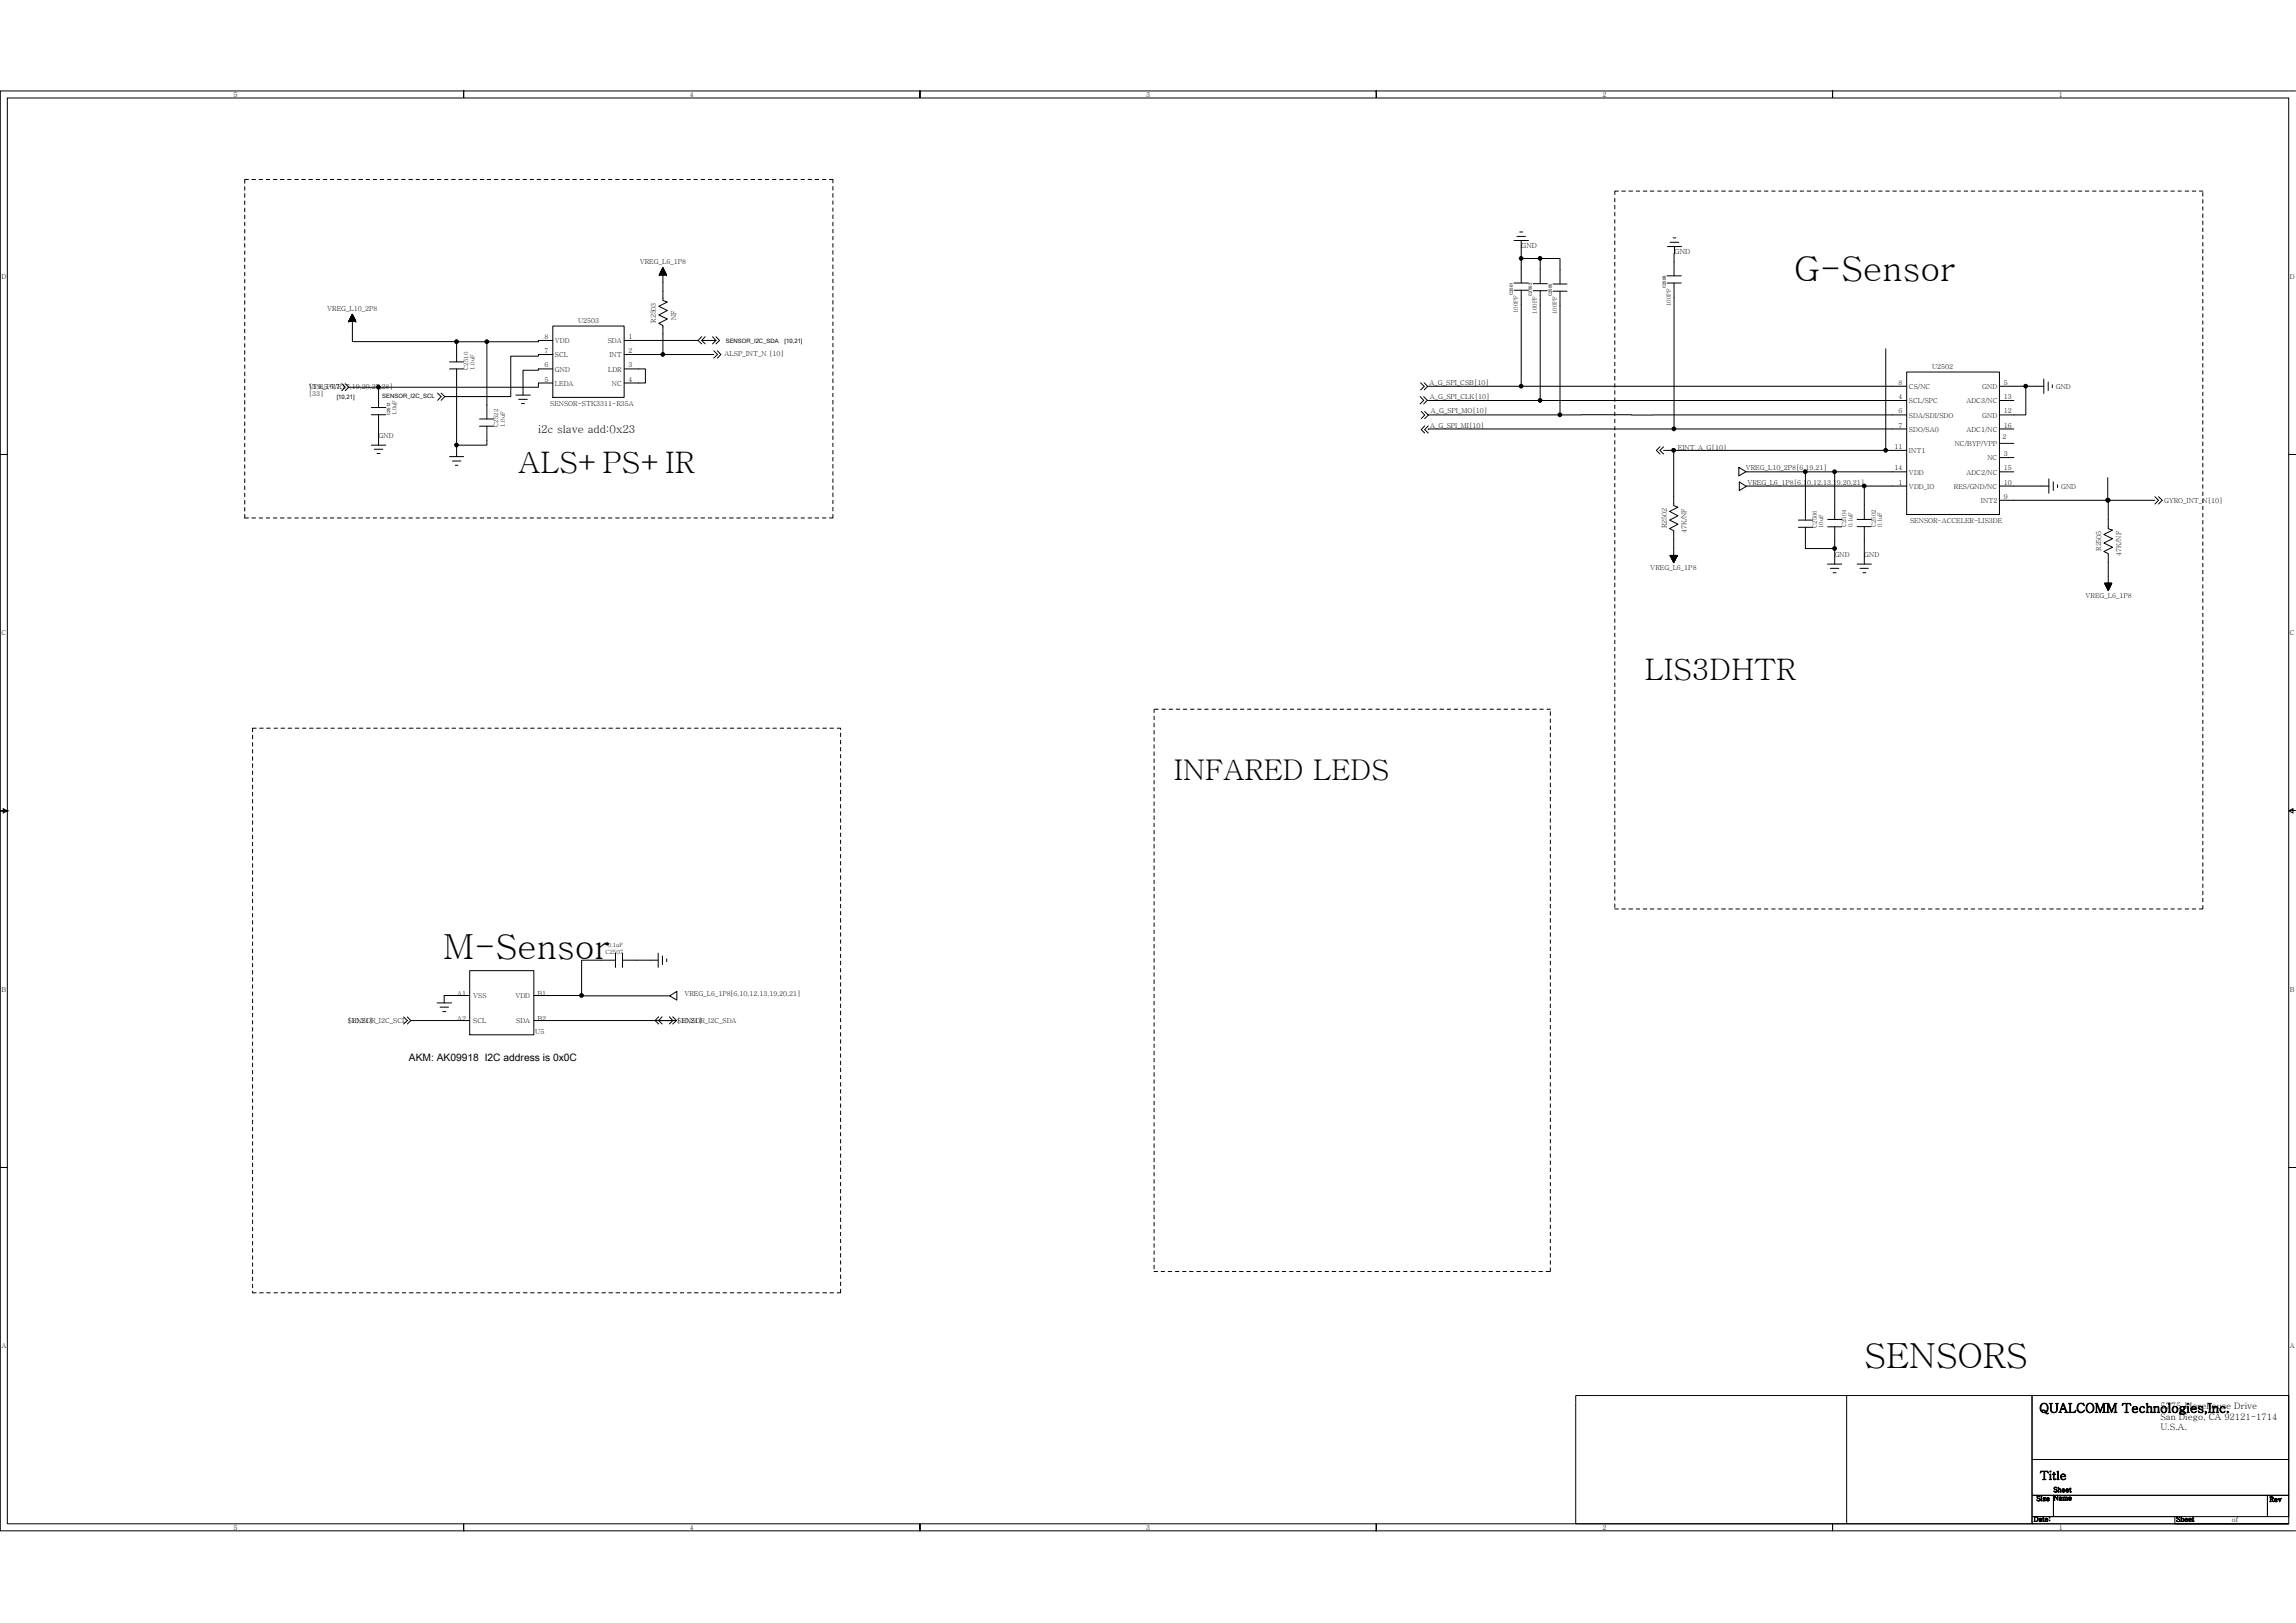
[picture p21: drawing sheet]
<svg xmlns="http://www.w3.org/2000/svg" width="297mm" height="210mm" viewBox="0 0 297 210" stroke-linecap="round" stroke-linejoin="round" font-family="sans-serif">
<defs><g id="words">
<g font-size="4.5">
<text x="232.1" y="36.3">G-Sensor</text>
<text x="57.3" y="124.1">M-Sensor</text>
<text x="241.2" y="177">SENSORS</text>
</g>
<g font-size="3.8">
<text x="67.1" y="61.2">ALS+PS+IR</text>
<text x="212.8" y="87.9">LIS3DHTR</text>
</g>
<text font-size="3.7" x="151.9" y="100.9">INFARED LEDS</text>
<text font-size="1.7" x="263.8" y="182.8">QUALCOMM Technologies,Inc.</text>
<text font-size="1.5" x="263.9" y="191.4">Title</text>
<text font-size="1.4" x="69.6" y="56">i2c slave add:0x23</text>
<text font-size="1.3" x="52.9" y="137.3">AKM: AK09918 I2C address is 0x0C</text>
<g font-size="1.1">
<text x="279.5" y="185">U.S.A.</text>
<text x="279.5" y="183.7">San Diego, CA 92121-1714</text>
<text x="279.5" y="182.3">5775 Morehouse Drive</text>
</g>
<g font-size=".9">
<text x="30.2" y="12.6">5</text>
<text x="89.3" y="12.6">4</text>
<text x="148.3" y="12.6">3</text>
<text x="207.3" y="12.6">2</text>
<text x="266.3" y="12.6">1</text>
<text x="82.8" y="34.2">VREG_L6_1P8</text>
<text x="196.8" y="32">GND</text>
<text x="216.6" y="32.8">GND</text>
<text x=".2" y="36.1">D</text>
<text x="42.3" y="40.2">VREG_L10_2P8</text>
<text x="74.8" y="41.8">U2503</text>
<text x="84.9" y="41.8" transform="rotate(-90 84.9 41.8)">R2503</text>
<text x="87.5" y="41.4" transform="rotate(-90 87.5 41.4)">NF</text>
<text x="296.2" y="36.1">D</text>
<text x="70.5" y="47.5">6</text>
<text x="70.5" y="45.7">7</text>
<text x="70.5" y="43.8">8</text>
<text x="71.8" y="46.2">SCL</text>
<text x="71.8" y="44.4">VDD</text>
<text x="78.6" y="44.4">SDA</text>
<text x="78.8" y="46.2">INT</text>
<text x="81.3" y="43.8">1</text>
<text x="81.3" y="45.7">2</text>
<text x="81.3" y="47.5">3</text>
<text x="93.7" y="46.1">ALSP_INT_N [10]</text>
<text x="250" y="47.8">U2502</text>
<text x="39.9" y="50.4">[3,4,5,6,7,17,19,20,27,28]</text>
<text x="39.9" y="51.3">[33]</text>
<text x="39.9" y="50.4">VPH_PWR</text>
<text x="70.5" y="49.4">5</text>
<text x="71.2" y="52.5">SENSOR-STK3311-R35A</text>
<text x="71.8" y="49.9">LEDA</text>
<text x="71.8" y="48.1">GND</text>
<text x="78.7" y="48.1">LDR</text>
<text x="79.2" y="49.9">NC</text>
<text x="81.3" y="49.4">4</text>
<text x="185" y="49.8">A_G_SPI_CSB[10]</text>
<text x="185" y="51.7">A_G_SPI_CLK[10]</text>
<text x="185.1" y="53.4">A_G_SPI_MO[10]</text>
<text x="245.6" y="51.6">4</text>
<text x="245.6" y="53.5">6</text>
<text x="245.6" y="49.8">8</text>
<text x="247" y="52.2">SCL/SPC</text>
<text x="247" y="50.3">CS/NC</text>
<text x="254.4" y="52.2">ADC3/NC</text>
<text x="256.5" y="50.3">GND</text>
<text x="259.2" y="49.8">5</text>
<text x="259.2" y="53.5">12</text>
<text x="259.2" y="51.6">13</text>
<text x="266" y="50.3">GND</text>
<text x="49" y="56.6">GND</text>
<text x="185" y="55.4">A_G_SPI_MI[10]</text>
<text x="217.1" y="58.2">EINT_A_G[10]</text>
<text x="245.1" y="58.1">11</text>
<text x="245.6" y="55.3">7</text>
<text x="247" y="54">SDA/SDI/SDO</text>
<text x="247" y="55.9">SDO/SA0</text>
<text x="247" y="58.6">INT1</text>
<text x="252.9" y="57.7">NC/BYP/VPP</text>
<text x="254.4" y="55.9">ADC1/NC</text>
<text x="256.5" y="54">GND</text>
<text x="257.1" y="59.6">NC</text>
<text x="259.1" y="56.9">2</text>
<text x="259.2" y="59">3</text>
<text x="259.2" y="55.3">16</text>
<text x="225.8" y="60.8">VREG_L10_2P8[6,19,21]</text>
<text x="226.1" y="62.7">VREG_L6_1P8[6,10,12,13,19,20,21]</text>
<text x="245.1" y="60.9">14</text>
<text x="245.6" y="62.7">1</text>
<text x="247" y="63.2">VDD_IO</text>
<text x="247" y="61.4">VDD</text>
<text x="252.8" y="63.2">RES/GND/NC</text>
<text x="254.4" y="61.4">ADC2/NC</text>
<text x="256.3" y="65.1">INT2</text>
<text x="259.2" y="64.5">9</text>
<text x="259.2" y="62.7">10</text>
<text x="259.2" y="60.9">15</text>
<text x="266.7" y="63.2">GND</text>
<text x="280" y="65.1">GYRO_INT_N[10]</text>
<text x="215.6" y="68.3" transform="rotate(-90 215.6 68.3)">R2502</text>
<text x="218.2" y="69" transform="rotate(-90 218.2 69)">47K/NF</text>
<text x="247.1" y="67.7">SENSOR-ACCELER-LIS3DE</text>
<text x="271.8" y="71.3" transform="rotate(-90 271.8 71.3)">R2505</text>
<text x="274.4" y="71.9" transform="rotate(-90 274.4 71.9)">47K/NF</text>
<text x="213.5" y="73.8">VREG_L6_1P8</text>
<text x="237.4" y="72.1">GND</text>
<text x="241.2" y="72.1">GND</text>
<text x="269.8" y="77.4">VREG_L6_1P8</text>
<text x=".2" y="82.2">C</text>
<text x="296.2" y="82.2">C</text>
<text x=".2" y="128.3">B</text>
<text x="59.2" y="128.8">A1</text>
<text x="61.2" y="129.2">VSS</text>
<text x="66.7" y="129.2">VDD</text>
<text x="69.5" y="128.8">B1</text>
<text x="88.5" y="128.9">VREG_L6_1P8[6,10,12,13,19,20,21]</text>
<text x="296.2" y="128.3">B</text>
<text x="45" y="132.4">[10,21]</text>
<text x="45" y="132.4">SENSOR_I2C_SCL</text>
<text x="59.2" y="132">A2</text>
<text x="61.2" y="132.4">SCL</text>
<text x="66.8" y="132.4">SDA</text>
<text x="69.3" y="133.8">U5</text>
<text x="69.5" y="132">B2</text>
<text x="87.6" y="132.3">[10,21]</text>
<text x="87.6" y="132.3">SENSOR_I2C_SDA</text>
<text x=".2" y="174.4">A</text>
<text x="296.2" y="174.4">A</text>
<text x="30.2" y="198">5</text>
<text x="89.3" y="198">4</text>
<text x="148.3" y="198">3</text>
<text x="207.3" y="198">2</text>
<text x="263.1" y="196.8">Date:</text>
<text x="263.5" y="194.2">Size Name</text>
<text x="265.7" y="193">Sheet</text>
<text x="266.3" y="198">1</text>
<text x="281.5" y="196.8">Sheet</text>
<text x="288.7" y="196.8">of</text>
<text x="293.6" y="194.3">Rev</text>
</g>
<g font-size=".8">
<text x="93.9" y="44.4">SENSOR_I2C_SDA</text>
<text x="101.5" y="44.4">[10,21]</text>
<text x="43.6" y="51.6">[10,21]</text>
<text x="49.5" y="51.5">SENSOR_I2C_SCL</text>
</g>
<g font-size=".7">
<text x="196.4" y="40.5" transform="rotate(-90 196.4 40.5)">100PF</text>
<text x="198.8" y="40.6" transform="rotate(-90 198.8 40.6)">100PF</text>
<text x="201.4" y="40.6" transform="rotate(-90 201.4 40.6)">100PF</text>
<text x="216.2" y="39.6" transform="rotate(-90 216.2 39.6)">100PF</text>
<text x="60.6" y="47.8" transform="rotate(-90 60.6 47.8)">C2510</text>
<text x="61.4" y="47.8" transform="rotate(-90 61.4 47.8)">1.0uF</text>
<text x="51.3" y="53.7" transform="rotate(-90 51.3 53.7)">1.0uF</text>
<text x="64.4" y="55.2" transform="rotate(-90 64.4 55.2)">C2522</text>
<text x="65.3" y="55.2" transform="rotate(-90 65.3 55.2)">1.0uF</text>
<text x="235.1" y="68.3" transform="rotate(-90 235.1 68.3)">C2506</text>
<text x="235.9" y="68.3" transform="rotate(-90 235.9 68.3)">10uF</text>
<text x="238.8" y="68.2" transform="rotate(-90 238.8 68.2)">C2504</text>
<text x="239.7" y="68.2" transform="rotate(-90 239.7 68.2)">0.1uF</text>
<text x="242.7" y="68.2" transform="rotate(-90 242.7 68.2)">C2502</text>
<text x="243.5" y="68.2" transform="rotate(-90 243.5 68.2)">0.1uF</text>
<text x="78.3" y="123.4">C2507</text>
<text x="78.6" y="122.6">0.1uF</text>
</g>
<g font-size=".6">
<text x="195.7" y="38.2" transform="rotate(-90 195.7 38.2)">C2501</text>
<text x="198.2" y="38.3" transform="rotate(-90 198.2 38.3)">C2503</text>
<text x="200.8" y="38.3" transform="rotate(-90 200.8 38.3)">C2505</text>
<text x="215.5" y="37.3" transform="rotate(-90 215.5 37.3)">C2508</text>
<text x="50.5" y="53.7" transform="rotate(-90 50.5 53.7)">C2512</text>
</g>
</g></defs>
<g fill="none" stroke="#000" stroke-width=".13">
<path d="M.9 12.7h295.2v184.4h-295.2zM297 11.8h-59.9v.9v-.9h-59v.9v-.9h-59.1v.9v-.9h-59v.9v-.9h-60v47h.9h-.9v46.1h.9l-.5 .3v-.6l.5 .3h-.9v46.1h.9h-.9v46.1v1h60v-1v1h59v-1v1h59.1v-1v1h59v-1v1h59.9M31.7 24.2v.4M31.7 25.1v.4M31.7 26v.5M31.7 26.9v.5M31.7 27.8v.5M31.7 28.7v.5M31.7 29.7v.4M31.7 30.6v.5M31.7 31.5v.5M31.7 32.5v.4"/>
<path d="M31.7 33.4v.4M31.7 34.3v.5M31.7 35.2v.5M31.7 36.2v.4M31.7 37.1v.4M31.7 38v.5M31.7 38.9v.5M31.7 39.8v.5M32.1 23.2h-.4v.5M32.6 23.2h.5M33.5 23.2h.5M34.4 23.2h.5"/>
<path d="M35.4 23.2h.4M36.3 23.2h.4M37.2 23.2h.5M38.1 23.2h.5M39 23.2h.5M40 23.2h.4M40.9 23.2h.5M41.8 23.2h.5M42.7 23.2h.5M43.6 23.2h.5M44.6 23.2h.4M45.5 23.2h.5"/>
<path d="M46.4 23.2h.5M47.4 23.2h.4M48.3 23.2h.4M49.2 23.2h.5M50.1 23.2h.5M51.1 23.2h.4M52 23.2h.4M52.9 23.2h.5M53.8 23.2h.5M54.7 23.2h.5M55.6 23.2h.5M56.6 23.2h.4"/>
<path d="M57.5 23.2h.5M58.4 23.2h.5M59.3 23.2h.5M60.3 23.2h.4M61.2 23.2h.4M62.1 23.2h.5M63 23.2h.5M63.9 23.2h.5M64.9 23.2h.4M65.8 23.2h.5M66.7 23.2h.5M67.7 23.2h.4"/>
<path d="M68.6 23.2h.4M69.5 23.2h.5M70.4 23.2h.5M71.3 23.2h.5M72.3 23.2h.4M73.2 23.2h.5M74.1 23.2h.5M75 23.2h.5M75.9 23.2h.5M76.9 23.2h.4M77.8 23.2h.4M78.7 23.2h.5"/>
<path d="M79.6 23.2h.5M80.6 23.2h.4M81.5 23.2h.4M82.4 23.2h.5M83.3 23.2h.5M84.2 23.2h.5M85.2 23.2h.4M85.3 35.6h.1M85.3 35.6h.9M85.3 35.5h.9M85.4 35.4v.2M85.4 35.5h.8v.1"/>
<path d="M85.4 35.4h.7M85.4 35.4h.7v.2M85.4 35.3v.3M85.4 35.3h.7M85.4 35.3h.7v.3M85.5 35.3h.5M85.5 35.6v-.4h.5v.4M85.5 35.2h.5M85.5 35.1v.5M85.5 35.1h.5M85.6 35.1h.4v.5M85.6 35h.4"/>
<path d="M85.6 34.9v.7M85.6 35h.3M85.6 34.9h.3M85.7 34.8v.8M85.7 34.8h.1M85.7 34.7v.9M85.7 34.8h.1v.8M85.7 34.6v1M85.7 34.7h.1M85.8 34.7v.9M85.8 34.7h.1M85.8 34.6l.4 1h-.9l.5-1v4.3l.5 .2-1.1 .5 1.1 .6-1.1 .5 1.1 .6-1.1 .5 .6 .3v3.8"/>
<path d="M85.9 34.9v.7M86 35.1v.5M86.1 23.2h.4M86.2 35.6h.1M87 23.2h.5M87.9 23.2h.5M88.9 23.2h.4M89.8 23.2h.4M90.7 23.2h.5M91.6 23.2h.5M92.6 23.2h.4M93.5 23.2h.4"/>
<path d="M94.4 23.2h.5M95.3 23.2h.5M96.2 23.2h.5M97.2 23.2h.4M98.1 23.2h.4M99 23.2h.5M99.9 23.2h.5M100.9 23.2h.4M101.8 23.2h.4M102.7 23.2h.4M103.6 23.2h.5M104.5 23.2h.5"/>
<path d="M105.4 23.2h.5M106.4 23.2h.4M107.3 23.2h.5v.5M107.8 24.1v.5M107.8 25v.5M107.8 26v.4M107.8 26.9v.4M107.8 27.8v.5M107.8 28.7v.5M107.8 29.7v.4M107.8 30.6v.4M107.8 31.5v.5"/>
<path d="M107.8 32.4v.5M107.8 33.4v.4M107.8 34.3v.5M107.8 35.2v.5M107.8 36.1v.5M107.8 37v.5M107.8 38v.4M107.8 38.9v.4M107.8 39.8v.5M195.9 36.6h1.8M195.9 37.5h1.8M195.9 31.1h1.8"/>
<path d="M196.3 30.6h1.1M196.6 30h.4M196.8 37.5v12.5h-12.1M196.8 31.1v5.5M196.8 33.4h2.5M198.3 36.7h1.9M198.3 37.6h1.9M199.3 37.6v14.2h-14.6M199.3 33.4h2.5v3.3M199.3 33.4v3.3M200.9 36.7h1.8M200.9 37.7h1.8"/>
<path d="M201.8 37.7v16h-17M208.9 25.7v.4M208.9 26.6v.4M208.9 27.5v.4M208.9 28.4v.5M208.9 29.3v.5M208.9 30.2v.5M208.9 31.2v.4M208.9 32.1v.5M208.9 33v.5M208.9 33.9v.5M208.9 34.9v.4"/>
<path d="M208.9 35.8v.4M208.9 36.7v.5M208.9 37.6v.5M208.9 38.6v.4M208.9 39.5v.4M209.4 24.7h-.5v.5M209.8 24.7h.5M210.7 24.7h.5M211.7 24.7h.4M212.6 24.7h.5M213.5 24.7h.5M214.5 24.7h.4"/>
<path d="M215.4 24.7h.4M215.7 36.6h1.8M215.7 35.7h1.8M215.7 31.9h1.8M216.1 31.3h1.1M216.3 24.7h.4M216.4 30.8h.4M216.6 36.6v18.9M216.6 31.9v3.8M217.2 24.7h.5M218.1 24.7h.5M219.1 24.7h.4"/>
<path d="M220 24.7h.4M220.9 24.7h.5M221.8 24.7h.5M222.7 24.7h.5M223.7 24.7h.4M224.6 24.7h.4M225.5 24.7h.5M226.4 24.7h.5M227.3 24.7h.5M228.3 24.7h.4M229.2 24.7h.5M230.1 24.7h.5"/>
<path d="M231 24.7h.5M231.9 24.7h.5M232.9 24.7h.4M233.8 24.7h.5M234.7 24.7h.5M235.7 24.7h.4M236.6 24.7h.4M237.5 24.7h.5M238.4 24.7h.5M239.3 24.7h.5M240.3 24.7h.4M241.2 24.7h.5"/>
<path d="M242.1 24.7h.5M243 24.7h.5M244 24.7h.4M244.9 24.7h.4M245.8 24.7h.4M246.7 24.7h.5M247.6 24.7h.5M248.6 24.7h.4M249.5 24.7h.5M250.4 24.7h.5M251.3 24.7h.5M252.2 24.7h.5"/>
<path d="M253.2 24.7h.4M254.1 24.7h.5M255 24.7h.5M256 24.7h.4M256.9 24.7h.4M257.8 24.7h.5M258.7 24.7h.5M259.6 24.7h.5M260.6 24.7h.4M261.5 24.7h.5M262.4 24.7h.5M263.3 24.7h.5"/>
<path d="M264.2 24.7h.5M265.2 24.7h.4M266.1 24.7h.4M267 24.7h.5M267.9 24.7h.5M268.9 24.7h.4M269.8 24.7h.4M270.7 24.7h.5M271.6 24.7h.5M272.5 24.7h.5M273.4 24.7h.5M274.4 24.7h.4"/>
<path d="M275.3 24.7h.5M276.2 24.7h.5M277.2 24.7h.4M278.1 24.7h.4M279 24.7h.5M279.9 24.7h.5M280.9 24.7h.4M281.8 24.7h.4M282.7 24.7h.5M283.6 24.7h.5M284.5 24.7h.5M285 24.9v.5"/>
<path d="M285 25.8v.5M285 26.8v.4M285 27.7v.5M285 28.6v.5M285 29.5v.5M285 30.4v.5M285 31.4v.4M285 32.3v.4M285 33.2v.5M285 34.1v.5M285 35.1v.4M285 36v.4"/>
<path d="M285 36.9v.5M285 37.8v.5M285 38.7v.5M285 39.7v.4M31.7 40.7v.5M31.7 41.7v.4M31.7 42.6v.5M31.7 43.5v.5M31.7 44.4v.5M31.7 45.4v.4M31.7 46.3v.4M31.7 47.2v.5"/>
<path d="M31.7 48.1v.5M31.7 49v.5M31.7 50v.4M31.7 50.9v.5M31.7 51.8v.5M31.7 52.7v.5M31.7 53.7v.4M31.7 54.6v.5M31.7 55.5v.5M31.7 56.5v.4M31.7 57.4v.4M31.7 58.3v.4"/>
<path d="M31.7 59.2v.5M44.2 49.6l.5 .5-.5 .4M44.7 49.6l.4 .5M45.1 50.1l-.4 .4M45.1 41.6h.1M45.1 50.1h3.9M45.1 41.5h.9M45.2 41.4h.8v.2M45.2 41.6v-.2h.7v.2M45.3 41.3h.6M45.3 41.3h.6v.3M45.3 41.2v.4"/>
<path d="M45.3 41.2h.6v.4M45.3 41.2h.5M45.4 41.6v-.5h.4v.5M45.4 41v.6M45.4 41.1h.4M45.4 40.9v.7M45.4 41h.4M45.4 41h.4v.6M45.4 41h.3M45.5 40.9h.2M45.5 40.8v.8M45.5 40.8h.2"/>
<path d="M45.5 40.8h.1M45.5 40.7v.9M45.5 40.7h.1M45.6 40.7h.1M45.6 40.7l.4 .9h-.9l.5-.9v3.5h13.5M45.6 40.7v.9M45.6 40.8v.8M45.7 40.9v.7M46 41.5l-.9 .1h.9M46 41.5v.1M46 41.6h.1M48 57.6h1.9"/>
<path d="M48 53.7h1.9M48 52.7h1.9M48.4 58.1h1.1M48.8 58.7h.4M49 53.7v3.9M56.6 50.9l.5 .4-.5 .5M57.1 50.9l.4 .4M57.5 51.3l-.4 .5M58.2 59.1h1.8M58.2 47.7h1.8M58.2 46.8h1.8M58.5 59.6h1.1"/>
<path d="M59.1 47.7v9.9M62 55.1h1.9M62 54.2h1.9M63 44.2h-3.9v2.6M63 55.1v2.5h-3.9v1.5M63 44.2v10M66.7 51.1h1.9M67.1 51.7h1.1M67.5 52.2h.3M71.5 42.2h9.2v9.2h-9.2zM71.5 44h-1.8v.2h-6.7M71.5 45.9h-1.8v.2h-3.6v5.2h-8.6"/>
<path d="M71.5 47.7h-1.8v.2h-2v3.2M71.5 49.6h-1.8v.5h-20.7v2.6M80.7 47.7h2.8v1.9h-2.8M80.7 45.9h5.1M85.8 45.9h6.5M90.3 44h-9.6M90.3 44l.5 .5M90.8 43.6l-.5 .4M90.8 44l.4 .5M90.8 44h1.8M91.2 43.6l-.4 .4M92.2 43.6l.4 .4"/>
<path d="M92.3 45.4l.5 .5-.5 .4M92.6 44l-.4 .5M92.6 43.6l.5 .4-.5 .5M92.8 45.4l.5 .5-.5 .4M107.8 40.7v.5M107.8 41.7v.4M107.8 42.6v.4M107.8 43.5v.5M107.8 44.4v.5M107.8 45.3v.5M107.8 46.3v.4M107.8 47.2v.4"/>
<path d="M107.8 48.1v.5M107.8 49v.5M107.8 50v.4M107.8 50.9v.4M107.8 51.8v.5M107.8 52.7v.5M107.8 53.7v.4M107.8 54.6v.4M107.8 55.5v.5M107.8 56.4v.5M107.8 57.3v.5M107.8 58.3v.4"/>
<path d="M107.8 59.2v.4M183.7 51.3l.5 .5-.5 .5M183.8 49.5l.5 .5-.5 .4M183.9 53.2l.4 .5-.4 .5M184.2 51.3l.5 .5M184.3 49.5l.4 .5M184.3 55.1l-.4 .5 .4 .4M184.3 53.2l.5 .5M184.7 51.8l-.5 .5M184.7 50l-.4 .4M184.8 55.1l-.5 .5 .5 .4M184.8 53.7l-.5 .5"/>
<path d="M208.9 40.4v.5M208.9 41.3v.5M208.9 42.2v.5M208.9 43.2v.4M208.9 44.1v.5M208.9 45v.5M208.9 45.9v.5M208.9 46.9v.4M208.9 47.8v.4M208.9 48.7v.5M208.9 49.6v.5M208.9 50.5v.5"/>
<path d="M208.9 51.5v.4M208.9 52.4v.5M208.9 53.3v.5M208.9 54.2v.5M208.9 55.2v.4M208.9 56.1v.4M208.9 57v.5M208.9 57.9v.5M208.9 58.9v.4M208.9 59.8v.4M214.8 57.8l-.5 .5 .5 .4M215.2 57.8l-.4 .5 .4 .4"/>
<path d="M215.2 58.3h1.3v7.1l.6 .2-1.1 .6 1.1 .5-1.1 .6 1.1 .5-1.1 .6 .5 .3v4.1l-.4-.9h.9l-.5 .9v-.9M216.6 55.5h-31.8v.1M244 45.1v13.2h-27.5M246.7 48.1h12v18.5h-12zM246.7 53.7h-44.9M246.7 51.8h-47.4M246.7 50h-49.9M246.7 55.5h-30.1M246.7 58.3h-2.7M258.7 50h3.4v3.7h-3.4M258.7 57.4h1.8M258.7 59.2h1.8"/>
<path d="M258.7 51.8h1.8M258.7 55.5h1.8M264.4 50h-2.3M264.4 49v1.9M265 49.4v1.1M265.5 49.8v.4M285 40.6v.4M285 41.5v.5M285 42.4v.5M285 43.3v.5M285 44.3v.4M285 45.2v.5"/>
<path d="M285 46.1v.5M285 47v.5M285 48v.4M285 48.9v.5M285 49.8v.5M285 50.7v.5M285 51.7v.4M285 52.6v.4M285 53.5v.5M285 54.4v.5M285 55.4v.4M285 56.3v.4"/>
<path d="M285 57.2v.5M285 58.1v.5M285 59v.5M285 59.9v.5M297 58.8h-.9h.9M31.7 66.6v.4h.4M31.7 60.1v.5M31.7 61v.5M31.7 62v.4M31.7 62.9v.5M31.7 63.8v.5M31.7 64.7v.5"/>
<path d="M31.7 65.7v.4M32.6 67h.5M33.5 67h.5M34.4 67h.5M35.4 67h.4M36.3 67h.4M37.2 67h.5M38.1 67h.5M39 67h.5M40 67h.4M40.9 67h.5M41.8 67h.5"/>
<path d="M42.7 67h.5M43.6 67h.5M44.6 67h.4M45.5 67h.5M46.4 67h.5M47.4 67h.4M48.3 67h.4M49.2 67h.5M50.1 67h.5M51.1 67h.4M52 67h.4M52.9 67h.5"/>
<path d="M53.8 67h.5M54.7 67h.5M55.6 67h.5M56.6 67h.4M57.5 67h.5M58.4 67h.5M58.9 60.2h.3M59.3 67h.5M60.3 67h.4M61.2 67h.4M62.1 67h.5M63 67h.5"/>
<path d="M63.9 67h.5M64.9 67h.4M65.8 67h.5M66.7 67h.5M67.7 67h.4M68.6 67h.4M69.5 67h.5M70.4 67h.5M71.3 67h.5M72.3 67h.4M73.2 67h.5M74.1 67h.5"/>
<path d="M75 67h.5M75.9 67h.5M76.9 67h.4M77.8 67h.4M78.7 67h.5M79.6 67h.5M80.6 67h.4M81.5 67h.4M82.4 67h.5M83.3 67h.5M84.2 67h.5M85.2 67h.4"/>
<path d="M86.1 67h.4M87 67h.5M87.9 67h.5M88.9 67h.4M89.8 67h.4M90.7 67h.5M91.6 67h.5M92.6 67h.4M93.5 67h.4M94.4 67h.5M95.3 67h.5M96.2 67h.5"/>
<path d="M97.2 67h.4M98.1 67h.4M99 67h.5M99.9 67h.5M100.9 67h.4M101.8 67h.4M102.7 67h.4M103.6 67h.5M104.5 67h.5M105.4 67h.5M106.4 67h.4M107.8 66.5v.5h-.5"/>
<path d="M107.8 60.1v.5M107.8 61v.5M107.8 62v.4M107.8 62.9v.4M107.8 63.8v.5M107.8 64.7v.5M107.8 65.6v.5M208.9 60.7v.5M208.9 61.6v.5M208.9 62.5v.5M208.9 63.5v.4M208.9 64.4v.5"/>
<path d="M208.9 65.3v.5M208.9 66.2v.5M208.9 67.2v.4M208.9 68.1v.4M208.9 69v.4M208.9 69.9v.5M208.9 70.8v.5M208.9 71.8v.4M208.9 72.7v.5M208.9 73.6v.5M208.9 74.5v.5M208.9 75.4v.5"/>
<path d="M208.9 76.4v.4M208.9 77.3v.4M208.9 78.2v.5M208.9 79.1v.5M216.1 71.9h.1M216.1 71.9h.9M216.1 72h.8M216.2 71.9v.1h.7v-.1M216.2 72h.7M216.2 71.9v.2M216.2 71.9l.1 .3M216.3 72.2h.5"/>
<path d="M216.3 72.3h.5M216.3 71.9v.5M216.4 72.4h.3M216.4 71.9v.6M216.4 72.5h.3M216.4 71.9v.7h.2v-.7M216.5 71.9l.1 .8M216.5 72.7h.1M216.6 71.9v.8h-.1M216.7 71.9v.6h-.3M216.7 71.9v.5h-.4M216.8 71.9v.4h-.5"/>
<path d="M216.9 71.9v.2h-.7M217 71.9h.1M225 60.5l.9 .5-.9 .6zM225 62.4l.9 .5-.9 .6zM225.9 61h7.7M232.7 68.2h1.8M232.7 67.3h1.8M233.6 68.2v2.8h3.8v2M233.6 61v6.3M236.4 73h1.9M236.4 68.2h1.9M236.4 67.2h1.9"/>
<path d="M236.8 73.5h1.1M237.1 74.1h.4M237.4 61v6.2M237.4 68.2v2.8M240.3 73h1.8M240.3 68.1h1.8M240.3 67.2h1.8M240.6 73.5h1.1M241 74.1h.4M241.2 62.9h-15.3M241.2 62.9v4.3M241.2 68.1v4.9"/>
<path d="M246.7 62.9h-5.5M246.7 61h-13.1M258.7 64.7h14M258.7 61h1.8M265.1 62.9h-6.4M265.1 62v1.8M265.6 62.3v1.2M266.2 62.7v.4M272.3 75.5h.9zM272.3 75.5h.9M272.3 75.5v.1M272.4 75.6h.7"/>
<path d="M272.4 75.5v.2h.7M272.4 75.5v.3M272.4 75.8h.6M272.5 75.8h.5M272.5 75.5v.4M272.5 75.5v.5h.4M272.5 75.9h.5M272.6 75.5v.5h.3M272.6 75.5v.6M272.6 76.1h.3M272.6 76.2h.3M272.6 75.5l.1 .8"/>
<path d="M272.7 61.8l.1 2.9M272.7 75.5l.1 .8M272.8 75.5v.8h-.1M272.9 75.5v.7h-.3M272.9 75.5v.6h-.3M273 75.5v.4h-.5M273 75.5v.3h-.5M273.1 75.5v.2h-.7M273.2 75.5l-.1 .1h-.7M278.8 64.3l.4 .4-.4 .5M278.8 64.7h-6v3.7l.5 .2-1.1 .6 1.1 .5-1.1 .6 1.1 .5-1.1 .6 .6 .2v4.8l-.5-.9h.9l-.4 .9v-.9M279.2 64.3l.5 .4-.5 .5"/>
<path d="M285 60.9v.4M285 61.8v.5M285 62.7v.5M285 63.6v.5M285 64.6v.4M285 65.5v.4M285 66.4v.5M285 67.3v.5M285 68.3v.4M285 69.2v.5M285 70.1v.5M285 71v.5"/>
<path d="M285 71.9v.5M285 72.9v.4M285 73.8v.5M285 74.7v.5M285 75.6v.5M285 76.6v.4M285 77.5v.4M285 78.4v.5M285 79.3v.5M32.7 95.1v.5M32.7 96.1v.4M32.7 97v.4"/>
<path d="M32.7 97.9v.5M32.7 98.8v.5M32.7 99.8v.4M33.1 94.2h-.4v.5M33.6 94.2h.5M34.5 94.2h.5M35.5 94.2h.4M36.4 94.2h.4M37.3 94.2h.4M38.2 94.2h.5M39.1 94.2h.5M40 94.2h.5"/>
<path d="M41 94.2h.4M41.9 94.2h.5M42.8 94.2h.5M43.7 94.2h.5M44.7 94.2h.4M45.6 94.2h.4M46.5 94.2h.4M47.4 94.2h.5M48.3 94.2h.5M49.3 94.2h.4M50.2 94.2h.5M51.1 94.2h.5"/>
<path d="M52 94.2h.5M53 94.2h.4M53.9 94.2h.5M54.8 94.2h.5M55.7 94.2h.5M56.7 94.2h.4M57.6 94.2h.4M58.5 94.2h.4M59.4 94.2h.5M60.3 94.2h.5M61.3 94.2h.4M62.2 94.2h.5"/>
<path d="M63.1 94.2h.5M64 94.2h.5M64.9 94.2h.5M65.9 94.2h.4M66.8 94.2h.4M67.7 94.2h.5M68.6 94.2h.5M69.6 94.2h.4M70.5 94.2h.4M71.4 94.2h.5M72.3 94.2h.5M73.3 94.2h.4"/>
<path d="M74.2 94.2h.5M75.1 94.2h.5M76 94.2h.5M77 94.2h.4M77.9 94.2h.4M78.8 94.2h.4M79.7 94.2h.5M80.6 94.2h.5M81.6 94.2h.4M82.5 94.2h.4M83.4 94.2h.5M84.3 94.2h.5"/>
<path d="M85.2 94.2h.5M86.2 94.2h.4M87.1 94.2h.4M88 94.2h.5M88.9 94.2h.5M89.8 94.2h.5M90.8 94.2h.4M91.7 94.2h.5M92.6 94.2h.5M93.5 94.2h.5M94.5 94.2h.4M95.4 94.2h.5"/>
<path d="M96.3 94.2h.5M97.2 94.2h.5M98.2 94.2h.4M99.1 94.2h.4M100 94.2h.5M100.9 94.2h.5M101.9 94.2h.4M102.8 94.2h.4M103.7 94.2h.5M104.6 94.2h.5M105.5 94.2h.5M106.4 94.2h.5"/>
<path d="M107.4 94.2h.4M108.3 94.2h.5v.2M108.8 94.8v.5M108.8 95.8v.4M108.8 96.7v.5M108.8 97.6v.5M108.8 98.6v.4M108.8 99.5v.4M149.3 91.8v.4M149.3 92.7v.4M149.3 93.6v.4M149.3 94.5v.5"/>
<path d="M149.3 95.4v.5M149.3 96.4v.4M149.3 97.3v.4M149.3 98.2v.5M149.3 99.1v.5M149.4 91.8h.5M150.3 91.8h.5M151.3 91.8h.4M152.2 91.8h.4M153.1 91.8h.4M154 91.8h.5M154.9 91.8h.5"/>
<path d="M155.8 91.8h.5M156.8 91.8h.4M157.7 91.8h.5M158.6 91.8h.5M159.5 91.8h.5M160.5 91.8h.4M161.4 91.8h.4M162.3 91.8h.5M163.2 91.8h.5M164.2 91.8h.4M165.1 91.8h.4M166 91.8h.5"/>
<path d="M166.9 91.8h.5M167.8 91.8h.5M168.8 91.8h.4M169.7 91.8h.5M170.6 91.8h.5M171.5 91.8h.5M172.5 91.8h.4M173.4 91.8h.4M174.3 91.8h.5M175.2 91.8h.5M176.1 91.8h.5M177.1 91.8h.4"/>
<path d="M178 91.8h.5M178.9 91.8h.5M179.8 91.8h.5M180.8 91.8h.4M181.7 91.8h.4M182.6 91.8h.4M183.5 91.8h.5M184.4 91.8h.5M185.4 91.8h.4M186.3 91.8h.5M187.2 91.8h.5M188.1 91.8h.5"/>
<path d="M189.1 91.8h.4M190 91.8h.5M190.9 91.8h.5M191.8 91.8h.5M192.8 91.8h.4M193.7 91.8h.4M194.6 91.8h.4M195.5 91.8h.5M196.4 91.8h.5M197.4 91.8h.4M198.3 91.8h.5M199.2 91.8h.5"/>
<path d="M200.1 91.8h.5M200.6 92.1v.5M200.6 93v.5M200.6 93.9v.5M200.6 94.8v.5M200.6 95.8v.4M200.6 96.7v.5M200.6 97.6v.5M200.6 98.6v.4M200.6 99.5v.4M208.9 80.1v.4M208.9 81v.4"/>
<path d="M208.9 81.9v.5M208.9 82.8v.5M208.9 83.8v.4M208.9 84.7v.5M208.9 85.6v.5M208.9 86.5v.5M208.9 87.4v.5M208.9 88.4v.4M208.9 89.3v.4M208.9 90.2v.5M208.9 91.1v.5M208.9 92.1v.4"/>
<path d="M208.9 93v.4M208.9 93.9v.5M208.9 94.8v.5M208.9 95.7v.5M208.9 96.6v.5M208.9 97.6v.4M208.9 98.5v.5M208.9 99.4v.5M285 80.2v.5M285 81.2v.4M285 82.1v.5M285 83v.5"/>
<path d="M285 83.9v.5M285 84.9v.4M285 85.8v.4M285 86.7v.4M285 87.6v.5M285 88.5v.5M285 89.5v.4M285 90.4v.5M285 91.3v.5M285 92.2v.5M285 93.2v.4M285 94.1v.5"/>
<path d="M285 95v.5M285 95.9v.5M285 96.9v.4M285 97.8v.4M285 98.7v.5M285 99.6v.5M32.7 100.7v.4M32.7 101.6v.5M32.7 102.5v.5M32.7 103.4v.5M32.7 104.4v.4M32.7 105.3v.4"/>
<path d="M32.7 106.2v.5M32.7 107.1v.5M32.7 108.1v.4M32.7 109v.4M32.7 109.9v.4M32.7 110.8v.5M32.7 111.7v.5M32.7 112.6v.5M32.7 113.6v.4M32.7 114.5v.5M32.7 115.4v.5M32.7 116.3v.5"/>
<path d="M32.7 117.3v.4M32.7 118.2v.4M32.7 119.1v.5M108.8 100.4v.4M108.8 101.3v.5M108.8 102.2v.5M108.8 103.1v.5M108.8 104.1v.4M108.8 105v.5M108.8 105.9v.5M108.8 106.8v.5M108.8 107.8v.4"/>
<path d="M108.8 108.7v.5M108.8 109.6v.5M108.8 110.6v.4M108.8 111.5v.4M108.8 112.4v.4M108.8 113.3v.5M108.8 114.2v.5M108.8 115.1v.5M108.8 116.1v.4M108.8 117v.5M108.8 117.9v.5M108.8 118.8v.5"/>
<path d="M108.8 119.8v.4M149.3 100v.5M149.3 101v.4M149.3 101.9v.4M149.3 102.8v.5M149.3 103.7v.5M149.3 104.6v.5M149.3 105.6v.4M149.3 106.5v.5M149.3 107.4v.5M149.3 108.3v.5M149.3 109.2v.5"/>
<path d="M149.3 110.2v.4M149.3 111.1v.5M149.3 112v.5M149.3 113v.4M149.3 113.9v.4M149.3 114.8v.5M149.3 115.7v.5M149.3 116.6v.5M149.3 117.6v.4M149.3 118.5v.5M149.3 119.4v.5M200.6 100.4v.4"/>
<path d="M200.6 101.3v.5M200.6 102.2v.5M200.6 103.1v.5M200.6 104.1v.4M200.6 105v.5M200.6 105.9v.5M200.6 106.8v.5M200.6 107.8v.4M200.6 108.7v.5M200.6 109.6v.5M200.6 110.6v.4M200.6 111.5v.4"/>
<path d="M200.6 112.4v.4M200.6 113.3v.5M200.6 114.2v.5M200.6 115.1v.5M200.6 116.1v.4M200.6 117v.5M200.6 117.9v.5M200.6 118.8v.5M200.6 119.8v.4M208.9 100.4v.4M208.9 101.3v.4M208.9 102.2v.4"/>
<path d="M208.9 103.1v.5M208.9 104v.5M208.9 105v.4M208.9 105.9v.5M208.9 106.8v.5M208.9 107.7v.5M208.9 108.7v.4M208.9 109.6v.4M208.9 110.5v.5M208.9 111.4v.5M208.9 112.4v.4M208.9 113.3v.4"/>
<path d="M208.9 114.2v.5M208.9 115.1v.5M208.9 116v.5M208.9 116.9v.5M208.9 117.6h.5M209.8 117.6h.5M210.7 117.6h.5M211.7 117.6h.4M212.6 117.6h.5M213.5 117.6h.5M214.5 117.6h.4M215.4 117.6h.4"/>
<path d="M216.3 117.6h.4M217.2 117.6h.5M218.1 117.6h.5M219.1 117.6h.4M220 117.6h.4M220.9 117.6h.5M221.8 117.6h.5M222.7 117.6h.5M223.7 117.6h.4M224.6 117.6h.4M225.5 117.6h.5M226.4 117.6h.5"/>
<path d="M227.3 117.6h.5M228.3 117.6h.4M229.2 117.6h.5M230.1 117.6h.5M231 117.6h.5M231.9 117.6h.5M232.9 117.6h.4M233.8 117.6h.5M234.7 117.6h.5M235.7 117.6h.4M236.6 117.6h.4M237.5 117.6h.5"/>
<path d="M238.4 117.6h.5M239.3 117.6h.5M240.3 117.6h.4M241.2 117.6h.5M242.1 117.6h.5M243 117.6h.5M244 117.6h.4M244.9 117.6h.4M245.8 117.6h.4M246.7 117.6h.5M247.6 117.6h.5M248.6 117.6h.4"/>
<path d="M249.5 117.6h.5M250.4 117.6h.5M251.3 117.6h.5M252.2 117.6h.5M253.2 117.6h.4M254.1 117.6h.5M255 117.6h.5M256 117.6h.4M256.9 117.6h.4M257.8 117.6h.5M258.7 117.6h.5M259.6 117.6h.5"/>
<path d="M260.6 117.6h.4M261.5 117.6h.5M262.4 117.6h.5M263.3 117.6h.5M264.2 117.6h.5M265.2 117.6h.4M266.1 117.6h.4M267 117.6h.5M267.9 117.6h.5M268.9 117.6h.4M269.8 117.6h.4M270.7 117.6h.5"/>
<path d="M271.6 117.6h.5M272.5 117.6h.5M273.4 117.6h.5M274.4 117.6h.4M275.3 117.6h.5M276.2 117.6h.5M277.2 117.6h.4M278.1 117.6h.4M279 117.6h.5M279.9 117.6h.5M280.9 117.6h.4M281.8 117.6h.4"/>
<path d="M282.7 117.6h.5M283.6 117.6h.5M285 117.2v.4h-.5M285 100.5v.5M285 101.5v.4M285 102.4v.4M285 103.3v.5M285 104.2v.5M285 105.2v.4M285 106.1v.4M285 107v.4M285 107.9v.5"/>
<path d="M285 108.8v.5M285 109.7v.5M285 110.7v.4M285 111.6v.5M285 112.5v.5M285 113.4v.5M285 114.4v.4M285 115.3v.5M285 116.2v.5M296.1 104.9l.5-.3v.6zM296.1 104.9h.9M32.7 120v.5"/>
<path d="M32.7 121v.4M32.7 121.9v.4M32.7 122.8v.5M32.7 123.7v.5M32.7 124.7v.4M32.7 125.6v.4M32.7 126.5v.5M32.7 127.4v.5M32.7 128.3v.5M32.7 129.3v.4M32.7 130.2v.4M32.7 131.1v.5"/>
<path d="M32.7 132v.5M32.7 132.9v.5M32.7 133.9v.4M32.7 134.8v.5M32.7 135.7v.5M32.7 136.6v.5M32.7 137.5v.5M32.7 138.5v.4M32.7 139.4v.4M52.2 131.6l.5 .4-.5 .5M52.7 131.6l.4 .4M53.1 132l-.4 .5"/>
<path d="M53.1 132h7.7M56.6 129.8h1.8M56.9 130.3h1.1M57.3 130.9h.4M60.8 128.8h-3.3v1M60.8 125.6h8.3v8.3h-8.3zM69.1 132h18.4M69.1 128.8h6.1M79.6 123.3v1.9M79.6 124.2h-4.4v4.6h11.4M80.5 124.2h4.7M80.5 123.3v1.9"/>
<path d="M85.2 123.3v1.9M85.2 131.6l-.5 .4 .5 .5M85.2 132h1.8M85.2 132l.5 .5M85.7 131.6l-.5 .4M85.7 123.7v1.1M86.3 124.1v.3M86.6 131.6l.4 .4M86.6 128.8l1-.5v1.1zM87 132l-.4 .5M87 131.6l.5 .4M87.5 132l-.5 .5"/>
<path d="M108.8 120.7v.4M108.8 121.6v.4M108.8 122.5v.5M108.8 123.4v.5M108.8 124.4v.4M108.8 125.3v.5M108.8 126.2v.5M108.8 127.1v.5M108.8 128v.5M108.8 129v.4M108.8 129.9v.5M108.8 130.8v.5"/>
<path d="M108.8 131.8v.4M108.8 132.7v.4M108.8 133.6v.4M108.8 134.5v.5M108.8 135.4v.5M108.8 136.4v.4M108.8 137.3v.5M108.8 138.2v.5M108.8 139.1v.5M149.3 120.3v.5M149.3 121.3v.4M149.3 122.2v.4"/>
<path d="M149.3 123.1v.4M149.3 124v.5M149.3 124.9v.5M149.3 125.9v.4M149.3 126.8v.5M149.3 127.7v.5M149.3 128.6v.5M149.3 129.5v.5M149.3 130.5v.4M149.3 131.4v.4M149.3 132.3v.5M149.3 133.2v.5"/>
<path d="M149.3 134.2v.4M149.3 135.1v.4M149.3 136v.5M149.3 136.9v.5M149.3 137.9v.4M149.3 138.8v.5M149.3 139.7v.5M200.6 120.7v.4M200.6 121.6v.4M200.6 122.5v.5M200.6 123.4v.5M200.6 124.4v.4"/>
<path d="M200.6 125.3v.5M200.6 126.2v.5M200.6 127.1v.5M200.6 128v.5M200.6 129v.4M200.6 129.9v.5M200.6 130.8v.5M200.6 131.8v.4M200.6 132.7v.4M200.6 133.6v.4M200.6 134.5v.5M200.6 135.4v.5"/>
<path d="M200.6 136.4v.4M200.6 137.3v.5M200.6 138.2v.5M200.6 139.1v.5M32.7 140.3v.5M32.7 141.2v.5M32.7 142.2v.4M32.7 143.1v.4M32.7 144v.5M32.7 144.9v.5M32.7 145.9v.4M32.7 146.8v.5"/>
<path d="M32.7 147.7v.5M32.7 148.6v.5M32.7 149.5v.5M32.7 150.5v.4M32.7 151.4v.4M32.7 152.3v.5M32.7 153.2v.5M32.7 154.2v.4M32.7 155.1v.5M32.7 156v.5M32.7 156.9v.5M32.7 157.8v.5"/>
<path d="M32.7 158.8v.4M32.7 159.7v.4M108.8 140.1v.4M108.8 141v.4M108.8 141.9v.4M108.8 142.8v.5M108.8 143.7v.5M108.8 144.7v.4M108.8 145.6v.5M108.8 146.5v.5M108.8 147.4v.5M108.8 148.3v.5"/>
<path d="M108.8 149.3v.4M108.8 150.2v.5M108.8 151.1v.5M108.8 152.1v.4M108.8 153v.4M108.8 153.9v.4M108.8 154.8v.5M108.8 155.7v.5M108.8 156.7v.4M108.8 157.6v.5M108.8 158.5v.5M108.8 159.4v.5"/>
<path d="M149.3 140.6v.5M149.3 141.5v.5M149.3 142.5v.4M149.3 143.4v.4M149.3 144.3v.5M149.3 145.2v.5M149.3 146.2v.4M149.3 147.1v.4M149.3 148v.5M149.3 148.9v.5M149.3 149.8v.5M149.3 150.7v.5"/>
<path d="M149.3 151.7v.4M149.3 152.6v.5M149.3 153.5v.5M149.3 154.5v.4M149.3 155.4v.4M149.3 156.3v.5M149.3 157.2v.5M149.3 158.2v.4M149.3 159.1v.4M149.3 160v.5M200.6 140.1v.4M200.6 141v.4"/>
<path d="M200.6 141.9v.4M200.6 142.8v.5M200.6 143.7v.5M200.6 144.7v.4M200.6 145.6v.4M200.6 146.5v.5M200.6 147.4v.5M200.6 148.3v.5M200.6 149.3v.4M200.6 150.2v.5M200.6 151.1v.5M200.6 152.1v.4"/>
<path d="M200.6 153v.4M200.6 153.9v.4M200.6 154.8v.5M200.6 155.7v.5M200.6 156.7v.4M200.6 157.6v.5M200.6 158.5v.5M200.6 159.4v.5M297 151h-.9h.9M32.7 167.1v.2h.4M32.7 160.6v.5M32.7 161.5v.5"/>
<path d="M32.7 162.5v.4M32.7 163.4v.4M32.7 164.3v.5M32.7 165.2v.5M32.7 166.2v.4M33.6 167.3h.5M34.5 167.3h.5M35.5 167.3h.4M36.4 167.3h.4M37.3 167.3h.4M38.2 167.3h.5M39.1 167.3h.5"/>
<path d="M40 167.3h.5M41 167.3h.4M41.9 167.3h.5M42.8 167.3h.5M43.7 167.3h.5M44.7 167.3h.4M45.6 167.3h.4M46.5 167.3h.4M47.4 167.3h.5M48.3 167.3h.5M49.3 167.3h.4M50.2 167.3h.5"/>
<path d="M51.1 167.3h.5M52 167.3h.5M53 167.3h.4M53.9 167.3h.5M54.8 167.3h.5M55.7 167.3h.5M56.7 167.3h.4M57.6 167.3h.4M58.5 167.3h.4M59.4 167.3h.5M60.3 167.3h.5M61.3 167.3h.4"/>
<path d="M62.2 167.3h.5M63.1 167.3h.5M64 167.3h.5M64.9 167.3h.5M65.9 167.3h.4M66.8 167.3h.4M67.7 167.3h.5M68.6 167.3h.5M69.6 167.3h.4M70.5 167.3h.4M71.4 167.3h.5M72.3 167.3h.5"/>
<path d="M73.3 167.3h.4M74.2 167.3h.5M75.1 167.3h.5M76 167.3h.5M77 167.3h.4M77.9 167.3h.4M78.8 167.3h.4M79.7 167.3h.5M80.6 167.3h.5M81.6 167.3h.4M82.5 167.3h.4M83.4 167.3h.5"/>
<path d="M84.3 167.3h.5M85.2 167.3h.5M86.2 167.3h.4M87.1 167.3h.4M88 167.3h.5M88.9 167.3h.5M89.8 167.3h.5M90.8 167.3h.4M91.7 167.3h.5M92.6 167.3h.5M93.5 167.3h.5M94.5 167.3h.4"/>
<path d="M95.4 167.3h.5M96.3 167.3h.5M97.2 167.3h.5M98.2 167.3h.4M99.1 167.3h.4M100 167.3h.5M100.9 167.3h.5M101.9 167.3h.4M102.8 167.3h.4M103.7 167.3h.5M104.6 167.3h.5M105.5 167.3h.5"/>
<path d="M106.4 167.3h.5M107.4 167.3h.4M108.8 166.8v.5h-.5M108.8 160.3v.5M108.8 161.3v.4M108.8 162.2v.4M108.8 163.1v.5M108.8 164v.5M108.8 165v.4M108.8 165.9v.4M149.3 160.9v.5M149.3 161.8v.5"/>
<path d="M149.3 162.8v.4M149.3 163.7v.4M149.3 164.5h.5M150.2 164.5h.5M151.1 164.5h.5M152.1 164.5h.4M153 164.5h.4M153.9 164.5h.4M154.8 164.5h.5M155.7 164.5h.5M156.7 164.5h.4M157.6 164.5h.5"/>
<path d="M158.5 164.5h.5M159.4 164.5h.5M160.4 164.5h.4M161.3 164.5h.5M162.2 164.5h.5M163.1 164.5h.5M164.1 164.5h.4M165 164.5h.4M165.9 164.5h.4M166.8 164.5h.5M167.7 164.5h.5M168.7 164.5h.4"/>
<path d="M169.6 164.5h.4M170.5 164.5h.5M171.4 164.5h.5M172.3 164.5h.5M173.3 164.5h.4M174.2 164.5h.4M175.1 164.5h.5M176 164.5h.5M177 164.5h.4M177.9 164.5h.4M178.8 164.5h.5M179.7 164.5h.5"/>
<path d="M180.6 164.5h.5M181.6 164.5h.4M182.5 164.5h.5M183.4 164.5h.5M184.3 164.5h.5M185.3 164.5h.4M186.2 164.5h.4M187.1 164.5h.5M188 164.5h.5M189 164.5h.4M189.9 164.5h.4M190.8 164.5h.5"/>
<path d="M191.7 164.5h.5M192.6 164.5h.5M193.6 164.5h.4M194.5 164.5h.4M195.4 164.5h.5M196.3 164.5h.5M197.2 164.5h.5M198.2 164.5h.4M199.1 164.5h.5M200 164.5h.5M200.6 160.3v.5M200.6 161.3v.4"/>
<path d="M200.6 162.2v.4M200.6 163.1v.5M200.6 164v.5M238.9 180.6h24v16.5h-24zM238.9 180.6h-35v16.5h35M262.9 180.6h33.2v8.2h-33.2zM262.9 188.8h33.2v4.7h-33.2zM262.9 193.5h2.8v2.7h-2.8zM262.9 196.2h18.5v.9h-18.5zM265.7 193.5h27.6v2.7h-27.6zM281.4 197.1h14.7zM293.3 193.5h2.8v2.7h-2.8z"/>
</g>
<g fill="#000" stroke="#000" stroke-width=".13">
<circle cx="196.8" cy="33.4" r=".24"/>
<circle cx="199.3" cy="33.4" r=".24"/>
<circle cx="49" cy="50.1" r=".24"/>
<circle cx="59.1" cy="57.6" r=".24"/>
<circle cx="59.1" cy="44.2" r=".24"/>
<circle cx="63" cy="44.2" r=".24"/>
<circle cx="85.8" cy="45.9" r=".24"/>
<circle cx="196.8" cy="50" r=".24"/>
<circle cx="199.3" cy="51.8" r=".24"/>
<circle cx="201.8" cy="53.7" r=".24"/>
<circle cx="216.5" cy="58.3" r=".24"/>
<circle cx="216.6" cy="55.5" r=".24"/>
<circle cx="244" cy="58.3" r=".24"/>
<circle cx="262.1" cy="50" r=".24"/>
<circle cx="233.6" cy="61" r=".24"/>
<circle cx="237.4" cy="71" r=".24"/>
<circle cx="237.4" cy="61" r=".24"/>
<circle cx="241.2" cy="62.9" r=".24"/>
<circle cx="272.7" cy="64.7" r=".24"/>
<circle cx="75.2" cy="128.8" r=".24"/>
</g>
<use href="#words"/>
</svg>
